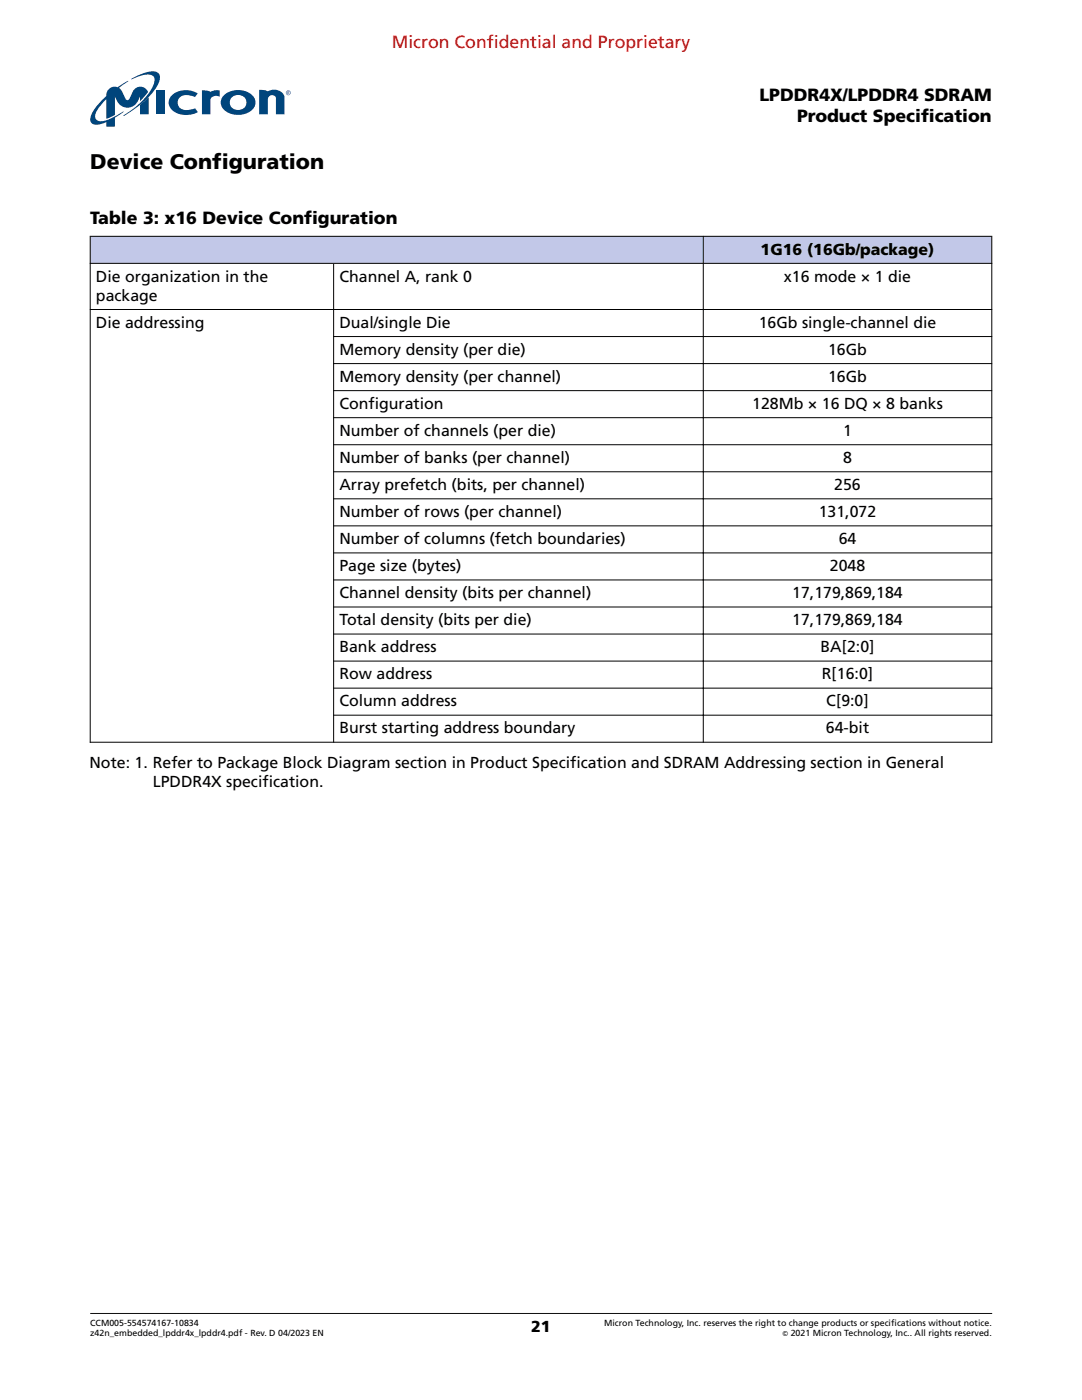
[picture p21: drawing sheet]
<svg xmlns="http://www.w3.org/2000/svg" width="216mm" height="279mm" viewBox="0 0 216 279" stroke-linecap="round" stroke-linejoin="round" font-family="sans-serif">
<defs><g id="words">
<text font-size="4.2" x="18" y="33.8">Device Configuration</text>
<text font-size="3.5" fill="#f00" x="78.2" y="9.5">Micron Confidential and Proprietary</text>
<g font-size="3.5">
<text x="151.5" y="20.1">LPDDR4X/LPDDR4 SDRAM</text>
<text x="159" y="24.3">Product Specification</text>
<text x="18" y="44.6">Table 3: x16 Device Configuration</text>
</g>
<g font-size="3.2">
<text x="151.8" y="50.8">1G16 (16Gb/package)</text>
<text x="19.1" y="56.2">Die organization in the</text>
<text x="67.7" y="56.2">Channel A, rank 0</text>
<text x="156.4" y="56.2">x16 mode × 1 die</text>
<text x="19.1" y="60">package</text>
<text x="19.1" y="65.4">Die addressing</text>
<text x="67.7" y="65.4">Dual/single Die</text>
<text x="151.4" y="65.4">16Gb single-channel die</text>
<text x="67.7" y="70.8">Memory density (per die)</text>
<text x="165.2" y="70.8">16Gb</text>
<text x="67.7" y="76.2">Memory density (per channel)</text>
<text x="165.2" y="76.2">16Gb</text>
<text x="67.7" y="81.6">Configuration</text>
<text x="150.1" y="81.6">128Mb × 16 DQ × 8 banks</text>
<text x="67.7" y="87">Number of channels (per die)</text>
<text x="168.2" y="87">1</text>
<text x="67.7" y="92.4">Number of banks (per channel)</text>
<text x="168.2" y="92.4">8</text>
<text x="67.7" y="97.8">Array prefetch (bits, per channel)</text>
<text x="166.5" y="97.8">256</text>
<text x="67.7" y="103.2">Number of rows (per channel)</text>
<text x="163.4" y="103.2">131,072</text>
<text x="67.7" y="108.6">Number of columns (fetch boundaries)</text>
<text x="67.7" y="114">Page size (bytes)</text>
<text x="165.6" y="114">2048</text>
<text x="167.4" y="108.6">64</text>
<text x="67.7" y="119.4">Channel density (bits per channel)</text>
<text x="158.1" y="119.4">17,179,869,184</text>
<text x="67.7" y="124.8">Total density (bits per die)</text>
<text x="158.1" y="124.8">17,179,869,184</text>
<text x="67.7" y="130.2">Bank address</text>
<text x="163.7" y="130.2">BA[2:0]</text>
<text x="67.7" y="135.6">Row address</text>
<text x="164" y="135.6">R[16:0]</text>
<text x="67.7" y="141">Column address</text>
<text x="164.9" y="141">C[9:0]</text>
<text x="67.7" y="146.4">Burst starting address boundary</text>
<text x="164.8" y="146.4">64-bit</text>
<text x="17.9" y="153.2">Note: 1. Refer to Package Block Diagram section in Product Specification and SDRAM Addressing section in General</text>
<text x="30.5" y="157">LPDDR4X specification.</text>
<text x="106" y="265.9">21</text>
</g>
<g font-size="1.8">
<text x="18" y="264.6">CCM005-554574167-10834</text>
<text x="18" y="266.7">z42n_embedded_lpddr4x_lpddr4.pdf - Rev. D 04/2023 EN</text>
<text x="120.5" y="264.6">Micron Technology, Inc. reserves the right to change products or specifications without notice.</text>
<text x="157.8" y="266.7">2021 Micron Technology, Inc.. All rights reserved.</text>
</g>
<text font-size="1.5" x="156.1" y="266.6">©</text>
</g></defs>
<g fill="#c2c8e8">
<path d="M18.1 47.3h122.1v5.2h-122.1z" fill-rule="evenodd"/>
<path d="M140.4 47.3h57.4v5.2h-57.4z" fill-rule="evenodd"/>
</g>
<g fill="none" stroke="#000" stroke-width=".2">
<path d="M17.9 47.2h180.1M17.9 52.6h180.1M18 47.1v101.1M66.6 52.6v95.6M140.3 47.1v101.1M197.9 47.1v101.1M17.9 61.8h180.1M66.5 67.2h131.5M66.5 72.6h131.5M66.5 78h131.5M66.5 83.4h131.5M66.5 88.8h131.5"/>
<path d="M66.5 94.2h131.5M66.5 99.6h131.5M66.5 104.9h131.5M66.5 110.3h131.5M66.5 115.7h131.5M66.5 121.1h131.5M66.5 126.5h131.5M66.5 131.9h131.5M66.5 137.3h131.5M66.5 142.7h131.5M198 148.1h-180.1"/>
</g>
<g fill="#00457c">
<path d="M34.4 18.9a4.5 4.5 0 0 1 5.1-.3l-.6 .8a2.82 2.82 0 0 0-3.2 .2 1.56 1.56 0 0 0 .1 1.8 1.56 1.56 0 0 0 1.7 .6l1.4-.4 .6 .8a4.6 4.6 0 0 1-5.5-.8 1.96 1.96 0 0 1 .4-2.7z"/>
<path d="M51.7 17.9l1.3 .1 .4 .3 .6-.3a2.36 2.36 0 0 1 2.7 1.1l.1 3.7h-1.7v-3.2a.83 .83 0 0 0-1-.6 .83 .83 0 0 0-.7 .9v2.9h-1.7z"/>
<path d="M31.1 18.1h1.7v4.7h-1.7z"/>
<path d="M40.3 18l1.2 .1 .5 .2 .9-.3h.9v1.3a1.34 1.34 0 0 0-1.8 .6v2.9h-1.7z"/>
<path d="M27.9 20.9l1.8-1.5v3.4h-1.8z"/>
<path d="M26.2 15.7a8.9 8.9 0 0 1 4.8-1.4 1.23 1.23 0 0 1 .8 1.8 13.6 13.6 0 0 1-4.7 5.5l-2.5 1.5 .4-.3a15.4 15.4 0 0 0 5.7-6 1.24 1.24 0 0 0 0-1.4 1.24 1.24 0 0 0-1.3-.5l-1.3 .2-1.8 .7z"/>
<path d="M21.7 17.8a2.13 2.13 0 0 1 1.8-.4l2.1-1.2-1.9 1.4 .6 .6 .9 1.7 .4 .1 .2-.3a3.2 3.2 0 0 1 1.5-2.2 1.51 1.51 0 0 1 2.2 .9l-1.6 1.8v-.9a2.73 2.73 0 0 1-2.5 2.2 2.29 2.29 0 0 1-2.1-1.4l-.4-.8v3.6l-1.7 .8v-3.9l-.7 .7a4.9 4.9 0 0 0-1.5 2.9 1.12 1.12 0 0 0 1.3 .8 17.5 17.5 0 0 0 4.4-1.9l-1.8 1.2v1.8h-1.7v-.9a3.6 3.6 0 0 1-2.7 .3 1.33 1.33 0 0 1-.3-1.8 10.9 10.9 0 0 1 3-3.7 1.73 1.73 0 0 1 .5-1.4z"/>
<path d="M46.4 19.3a1.64 1.64 0 0 1 2.1-.1 1.64 1.64 0 0 1 .4 2.1 1.65 1.65 0 0 1-2.2 .5 1.65 1.65 0 0 1-.6-2.2zM44.8 18.9a2.06 2.06 0 0 0 .6 3.5 4.3 4.3 0 0 0 5.2-.8 2.21 2.21 0 0 0-1.6-3.4 4.5 4.5 0 0 0-4.2 .7z"/>
<path d="M57 18.5a.5 .5 0 0 1 1 0 .5 .5 0 0 1-1 0zM57.1 18.5a.4 .4 0 0 0 .8 0 .4 .4 0 0 0-.8 0zM57.3 18.3h.4l-.1 .2 .1 .3-.2-.2-.2 .2zM57.4 18.3v.2h.2v-.2z"/>
</g>
<path d="M18 262.1h180" fill="none" stroke="#000" stroke-width=".2"/>
<use href="#words"/>
</svg>
